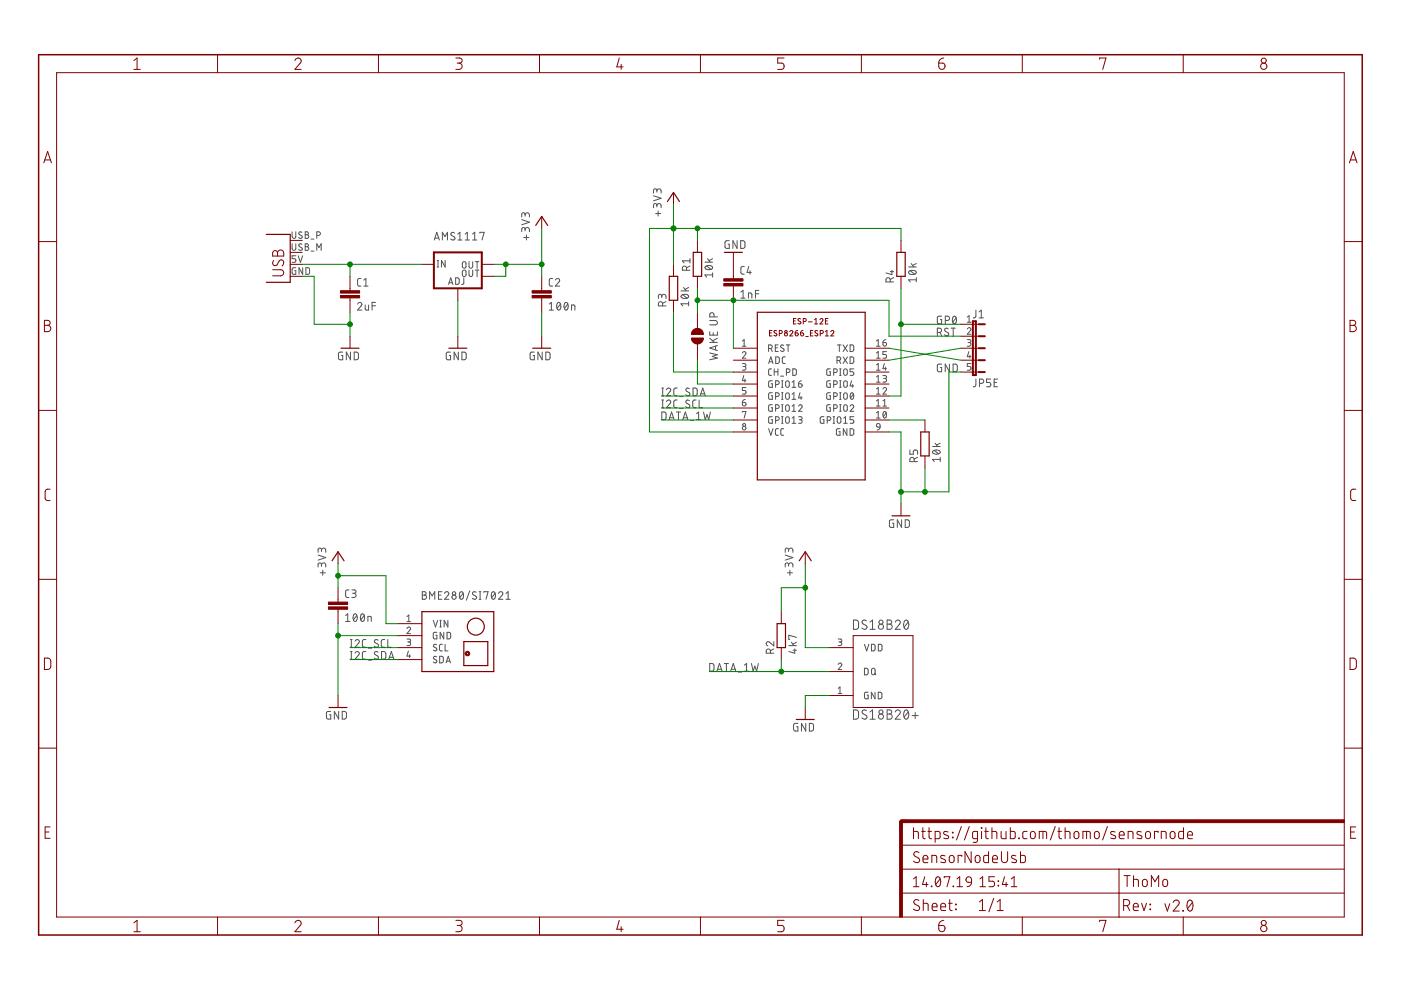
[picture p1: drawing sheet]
<svg xmlns="http://www.w3.org/2000/svg" width="297mm" height="210mm" viewBox="0 0 297 210" stroke-linecap="round" stroke-linejoin="round" font-family="sans-serif">
<g fill="none" stroke="#505050" stroke-width=".21">
<path d="M61.9 49.1v1.1a.39 .39 0 0 0 .4 .3 .39 .39 0 0 0 .4-.3v-1.1M61.9 51.7v1a.39 .39 0 0 0 .4 .4 .39 .39 0 0 0 .4-.4v-1M62.7 56.8h-.6l-.1 .2-.1 .8 .2 .3 .6 .1v-.8h-.2M62.7 54.2h-.8v.6h.5a.4 .4 0 0 1 .3 .4 .4 .4 0 0 1-.3 .4h-.5M63.2 54.2l.5 1.4 .5-1.4M64 49.3a.35 .35 0 0 0-.5-.1 .35 .35 0 0 0 0 .5l.4 .3a.32 .32 0 0 1 .1 .4 .32 .32 0 0 1-.4 .1l-.3-.1M64 51.8a.35 .35 0 0 0-.5-.1 .35 .35 0 0 0 0 .6l.4 .2a.32 .32 0 0 1 .1 .5 .32 .32 0 0 1-.4 .1l-.3-.2M64.2 56.8v1.4l-.8-1.4v1.4M64.7 49.1l.6 .2 .1 .2-.3 .3a.39 .39 0 0 1 .4 .4 .39 .39 0 0 1-.4 .3h-.4zM64.7 51.7l.6 .1 .1 .3-.3 .2a.39 .39 0 0 1 .4 .4 .39 .39 0 0 1-.4 .4h-.4zM64.7 49.8h.4M64.7 52.3h.4"/>
<path d="M64.9 56.8h.5l.2 .2v.9l-.2 .2-.5 .1zM65.9 50.7h.7M65.9 53.2h.7M67.2 49.9h.3a.39 .39 0 0 0 .4-.4 .39 .39 0 0 0-.4-.4h-.3v1.4M67.2 53.1v-1.4l.4 .8 .5-.8v1.4M76.5 59l-.4 .1-.3 .3v1.1l.3 .1 .4 .1M77.1 59.4l.5-.4v1.7M92.1 50.9l.5-1.6 .6 1.6M92.2 50.5h.8M92.7 56.6h.3M92.7 55.2h.3M92.9 55.2v1.4"/>
<path d="M93.8 50.9v-1.6l.5 .9 .6-.9v1.6M94.4 55.2v1.4l-.8-1.4v1.4M95.2 59.9h.7M96.4 49.4a.42 .42 0 0 0-.6-.1 .42 .42 0 0 0-.1 .6l.6 .3a.38 .38 0 0 1 .1 .5 .38 .38 0 0 1-.5 .2l-.4-.2M96.6 58.9h.5l.2 .2v.9l-.2 .3h-.5zM97.1 49.6l.4-.3v1.6M97.1 50.9h.9M98.1 57.4h.6l.1 .9a.39 .39 0 0 1-.4 .4 .39 .39 0 0 1-.4-.4zM98.1 55.6h.6l.1 .9a.39 .39 0 0 1-.4 .4 .39 .39 0 0 1-.4-.4zM98.3 58.9v1.2l-.4 .2M98.6 50.9h.9M98.6 49.6l.5-.3v1.6"/>
<path d="M99.4 57.3v1a.39 .39 0 0 0 .4 .4 .39 .39 0 0 0 .4-.4v-1M99.4 55.5v1a.39 .39 0 0 0 .4 .4 .39 .39 0 0 0 .4-.4v-1M100.2 50.9h.9M100.2 49.6l.4-.3v1.6M100.8 57.3h.7M100.8 55.5h.7M101.2 55.5v1.4M101.2 57.3v1.4M101.7 49.4v-.1h1l-.5 1.6M110.6 46.6l1.6 .5-1.6 .6M111.1 50.4h1M111.3 48.7a.46 .46 0 0 1 .5-.5 .46 .46 0 0 1 .4 .5v.4"/>
<path d="M111.3 49v-.4a.36 .36 0 0 0-.3-.4 .36 .36 0 0 0-.4 .4v.5M111.3 45.6a.46 .46 0 0 1 .5-.5 .46 .46 0 0 1 .4 .5v.4M111.3 45.8v-.3a.36 .36 0 0 0-.3-.4 .36 .36 0 0 0-.4 .4v.5M111.6 49.8v1.1M117.2 59l-.5 .1-.2 .3v1.1l.2 .1 .5 .1M117.8 59.4a.45 .45 0 0 1 .6-.3 .45 .45 0 0 1 .1 .7l-.7 .9h.9M138.6 41.5l1.6 .5-1.6 .6M139 45.3h1.1M139.3 43.6a.44 .44 0 0 1 .4-.4 .44 .44 0 0 1 .5 .4v.4M139.3 43.9v-.4a.36 .36 0 0 0-.4-.3 .36 .36 0 0 0-.3 .3v.5M139.3 40.5a.44 .44 0 0 1 .4-.5 .44 .44 0 0 1 .5 .5v.4M139.3 40.7v-.3a.36 .36 0 0 0-.4-.4 .36 .36 0 0 0-.3 .4v.5"/>
<path d="M139.5 44.7v1.1M145.6 57.3v-.4a.44 .44 0 0 0-.5-.5 .44 .44 0 0 0-.4 .5v.4h1.6M146.3 56.4l-.7 .4M146.3 55.3h-1.6l.3 .5M146.3 54.8v1M149.5 55.6h1.6M149.6 56.5a1 1 0 0 1 1.5 .2 .97 .97 0 0 1-1.6 0zM149.8 56.4l.9 .7M150 54.8l.6 .8M151.1 58.3h-1.6l.3 .5M151.1 57.8v1M151.1 54.8l-.8 .5"/>
<path d="M154.6 51h-.5l-.4 .3v1.2l.2 .1 .7 .1v-.9h-.3M156.3 51v1.7l-.9-1.7v1.7M157 51l.7 .1 .2 .2v1.1l-.2 .2-.7 .1zM157.8 56.5h-.5l-.2 .4v1l.2 .2h.5M158.7 56.5l-.3 1.3h.9M159 57.4v.7M188.7 59.8v-.5a.46 .46 0 0 0-.4-.4 .46 .46 0 0 0-.5 .4v.5h1.7M188.7 57.6h.8M189.1 57.3v.9l-1.3-.3M189.5 58.9l-.8 .3M192.6 56.6h1.7M192.7 57.5a1.02 1.02 0 0 1 1.6 .3 .97 .97 0 0 1-1.7 0z"/>
<path d="M193 57.4l.9 .7M193.2 55.9l.5 .7M194.3 59.3h-1.7l.4 .5M194.3 58.9v.9M194.3 55.9l-.8 .4M72.7 74.7h-.7l-.2 .2v1l.2 .4h.7v-.9h-.3M74.3 74.7v1.6l-.9-1.6v1.6M75.1 74.7h.6l.3 .2v1.1l-.3 .2-.6 .1zM75.8 64.5a.44 .44 0 0 1 .6-.4 .44 .44 0 0 1 .2 .7l-.8 .9h.9M77.1 60.7h.9M77.4 64.7v.9l.3 .1h.4v-1M78.9 64.8h.7"/>
<path d="M79.6 64.1h-.7v1.6M95.1 60.3l.5-1.4 .4 1.4M95.5 74.7h-.7l-.2 .2v1l.2 .4h.7v-.9h-.3M97.2 74.7v1.6l-.9-1.6v1.6M97.9 74.7h.7l.2 .2v.9l-.2 .4-.7 .1zM113.3 74.7h-.7l-.2 .2v1l.2 .4h.7v-.9h-.3M115 74.7v1.6l-1-1.6v1.6M115.7 74.7h.7l.2 .2v.9l-.2 .4-.7 .1zM116.5 65.7h.8M116.5 64.5l.4-.4v1.6M118.2 64.2l.3-.1a.97 .97 0 0 1 0 1.6 1.02 1.02 0 0 1-.3-1.5zM118.8 64.5l-.7 .9"/>
<path d="M119.8 64.2l.2-.1a.97 .97 0 0 1 0 1.6 1.02 1.02 0 0 1-.2-1.5zM120.4 64.5l-.7 .9M121.2 65.7v-1l.7 .1v.9M140.3 62.8a.44 .44 0 0 1 .5-.4 .44 .44 0 0 1 .4 .4v.5M140.3 63.1v-.3a.36 .36 0 0 0-.3-.4 .36 .36 0 0 0-.4 .4v.5M140.5 64.9v-.5a.44 .44 0 0 0-.5-.5 .44 .44 0 0 0-.4 .5v.5h1.6M141.2 63.9l-.7 .4M144.4 61.7h1.6M144.5 62.6a1 1 0 0 1 1.5 .2 .97 .97 0 0 1-1.6 0zM144.8 62.5l.8 .7M144.9 61l.6 .7M146 64.4h-1.6l.4 .5"/>
<path d="M146 63.9v1M146 61l-.8 .4M150.5 68h1.2a.46 .46 0 0 1 .4 .4 .46 .46 0 0 1-.4 .5h-1.2M150.5 74.8l1.6 .4-1.1 .4 1.1 .3-1.6 .4M150.5 72.6h1.6M150.5 71.7l1 .9M150.5 70.3v.8h1.6v-.8M151.2 70.5v.6M151.4 67.2v-.5a.46 .46 0 0 0-.5-.4 .46 .46 0 0 0-.4 .4v.5h1.6M151.7 73.4v.8M152.1 73.3l-1.6 .5 1.6 .5M152.1 71.7l-1 .5"/>
<path d="M157.1 61.9l.4-.3v1.6M157.1 63.2h.9M157.4 74.8a.38 .38 0 0 1 .5-.2 .38 .38 0 0 1 .2 .6l-.7 .7h.8M157.4 77.1h.6l.2 .2-.2 .4h-.5M157.4 73.4h.8M157.4 72.3l.4-.3v1.4M157.7 79.6l-.3 1.1h.8M157.8 77.7a.39 .39 0 0 1 .4 .4 .39 .39 0 0 1-.4 .4h-.4M158.7 63.2v-1.1l.7 .2v.9M160.2 62.3h.7M160.9 61.6h-.7v1.6M163 73.9h.3a.38 .38 0 0 0 .4-.4 .38 .38 0 0 0-.4-.4h-.3v1.4"/>
<path d="M163 77.1l.4-1.4 .5 1.4M163.1 76.7h.7M163.4 73.9l.3 .6M163.6 78.2h-.4l-.2 .3v.9l.2 .2h.4M164.1 78.8h.8M164.1 78.2v1.4M164.4 73.7h.4M164.5 75.7h.5l.2 .2v.9l-.2 .2-.5 .1zM164.9 78.2v1.4M165 73.1h-.6v1.4h.6M165.5 79.8h.6M166.2 73.2a.35 .35 0 0 0-.6 0 .35 .35 0 0 0 .1 .5l.4 .2a.35 .35 0 0 1 0 .6 .35 .35 0 0 1-.5-.1l-.1-.1"/>
<path d="M166.5 75.7h-.4l-.2 .3v.9l.6 .2M166.7 73.1h.8M166.7 79h.4a.38 .38 0 0 0 .4-.4 .38 .38 0 0 0-.4-.4h-.4v1.4M167.1 73.1v1.4M168.1 78.2h.5l.2 .2v1l-.2 .2h-.5zM176 78.2h-.5l-.2 .2v.9l.2 .3h.5v-.8h-.2M176.8 79h.3a.38 .38 0 0 0 .4-.4 .38 .38 0 0 0-.4-.4h-.3v1.4M177.5 76.4h.4a.38 .38 0 0 0 .3-.3 .38 .38 0 0 0-.3-.4h-.4v1.4M177.5 73.1h.8M177.9 76.4l.3 .7M177.9 73.1v1.4M178 79.6h.3"/>
<path d="M178 78.2h.3M178.2 78.2v1.4M178.8 75.7l.9 1.4M178.8 73.1l.9 1.4M179 78.3h.5l.1 .9a.38 .38 0 0 1-.3 .4 .38 .38 0 0 1-.4-.4zM179.7 75.7l-.9 1.4M179.7 73.1l-.9 1.4M180.2 75.7h.6l.2 .2v.9l-.2 .2-.6 .1zM180.2 73.1l.6 .1 .2 .2v.9l-.2 .2h-.6zM181 78.2h-.8v.6h.5a.39 .39 0 0 1 .3 .4 .39 .39 0 0 1-.3 .4h-.5M185.8 72.3l.4-.3v1.4M185.8 74.8l.4-.3v1.4"/>
<path d="M185.8 77.4l.4-.3v1.4M185.8 79.9l.4-.3v1.4M185.8 78.5h.8M185.8 75.9h.8M185.8 73.4h.8M187.2 79.6l.6 .1 .2 .2-.2 .3h-.5M187.2 72.6h.5a.39 .39 0 0 1 .3 .5 .39 .39 0 0 1-.4 .3 .39 .39 0 0 1-.4-.4zM187.5 77.1l-.3 1.1h.8M187.7 77.9v.6M187.8 72l-.3 .1-.3 .5M188 74.5h-.8v.7h.5a.4 .4 0 0 1 .3 .4 .4 .4 0 0 1-.3 .3h-.5M198.7 70.5h.5a.46 .46 0 0 0 .4-.5 .46 .46 0 0 0-.4-.4h-.5v1.6"/>
<path d="M199.3 70.5l.3 .7M199.6 77.2h-.6l-.2 .2-.1 1.1 .3 .3h.6v-.9h-.2M199.6 67h-.5l-.3 .3-.1 1 .3 .3 .6 .1v-.9h-.2M200.4 67.9h.5a.46 .46 0 0 0 .4-.4 .46 .46 0 0 0-.4-.5h-.5v1.7M201 69.7l-.4-.1-.3 .3 .1 .3 .6 .3a.38 .38 0 0 1 .1 .5 .38 .38 0 0 1-.5 .2l-.4-.2M201.3 77.2v1.6l-.9-1.6v1.6M201.6 69.6h.9M202.1 77.2h.6l.2 .3v1l-.2 .3h-.6zM202.1 69.6v1.6M202.1 67.1l.3-.1a.95 .95 0 0 1 0 1.7 1.04 1.04 0 0 1-.3-1.6zM202.7 67.4l-.7 .9M205.1 69.8a.38 .38 0 0 1 .5-.3 .38 .38 0 0 1 .1 .6l-.6 .8h.8"/>
<path d="M205.1 72h.6l.1 .2-.1 .4h-.5M205.1 67.2l.4-.3v1.4M205.1 68.3h.8M205.4 74.5l-.3 1.1h.8M205.5 72.6a.39 .39 0 0 1 .4 .4 .39 .39 0 0 1-.4 .4h-.4M205.6 75.3v.6M205.9 77.1h-.8v.6h.4a.4 .4 0 0 1 .4 .4 .4 .4 0 0 1-.4 .4h-.4M206.9 65.8v1.4l-.5 .2M207.6 67.4h.9M207.6 66.1l.4-.3v1.6M140.3 87.4h.6l.3 .2v1.1l-.3 .2-.6 .1zM140.3 86.4h.4"/>
<path d="M140.3 83.9h.4M140.3 84.8h.4M140.3 82.3h.4M140.5 82.3v1.6M140.5 84.8v1.6M141.3 85.2a.44 .44 0 0 1 .6-.4 .44 .44 0 0 1 .2 .7l-.8 .9h.9M141.3 82.6a.44 .44 0 0 1 .6-.3 .44 .44 0 0 1 .2 .7l-.8 .9h.9M141.9 89l.5-1.6 .5 1.6M142 88.6h.8M143.4 87.4h.9M143.6 84.8h-.5l-.2 .4 .1 1.1 .6 .1M143.6 82.3h-.5l-.2 .3 .1 1.2 .6 .1"/>
<path d="M143.8 87.4v1.6M144.1 86.6h.7M144.1 84.1h.7M144.8 89l.5-1.6 .6 1.6M144.9 88.6h.8M146.2 84.9h-.2a.38 .38 0 0 0-.5 .1 .38 .38 0 0 0 .1 .5l.5 .3a.44 .44 0 0 1-.1 .7 .44 .44 0 0 1-.6-.3M146.2 82.4l-.2-.1a.38 .38 0 0 0-.5 .1 .38 .38 0 0 0 .1 .6l.5 .2a.44 .44 0 0 1-.1 .7 .44 .44 0 0 1-.6-.2M146.3 89.2h.8M146.9 82.3h.7l.2 .2v1.1l-.2 .3h-.7zM147.6 84.8h-.5l-.2 .4v1l.2 .2h.5M147.7 89h.9M147.7 87.7l.4-.3v1.6"/>
<path d="M148.2 84.8v1.6h.7M148.5 83.9l.5-1.6 .5 1.6M148.6 83.5h.8M149.2 87.4l.3 1.6 .4-1.1 .4 1.1 .3-1.6M157.4 85.3h.5a.39 .39 0 0 1 .3 .5 .39 .39 0 0 1-.4 .3 .39 .39 0 0 1-.4-.4zM157.4 87.4v-.2h.8l-.4 1.4M157.9 80.4v.6M158 84.7l-.4 .1-.2 .5M158.2 82.2h-.8v.6h.5a.4 .4 0 0 1 .3 .4 .4 .4 0 0 1-.3 .4h-.5M163 90.9l.4 1.4 .5-1.4M163.7 80.7h-.4l-.3 .2v.9l.2 .3h.5v-.7h-.2M163.7 83.3h-.4l-.3 .2v.9l.2 .2 .5 .1v-.8h-.2"/>
<path d="M163.7 85.8h-.4l-.3 .2v.9l.2 .3h.5v-.8h-.2M163.7 88.3l-.5 .1-.2 .1v1l.2 .2h.5v-.7h-.2M164.4 81.5h.4a.39 .39 0 0 0 .4-.4 .39 .39 0 0 0-.4-.4h-.4v1.4M164.4 84.1h.4a.39 .39 0 0 0 .4-.4 .39 .39 0 0 0-.4-.4h-.4v1.4M164.4 86.6h.4a.39 .39 0 0 0 .4-.4 .39 .39 0 0 0-.4-.4h-.4v1.4M164.4 89.1h.4a.39 .39 0 0 0 .4-.4 .39 .39 0 0 0-.4-.4h-.4v1.4M165 90.9h-.4l-.2 .3v.9l.2 .2h.4M165.7 89.7h.3M165.7 88.3h.3M165.7 87.2h.3M165.7 85.8h.3M165.7 84.7h.3"/>
<path d="M165.7 83.3h.3M165.7 82.1h.3M165.7 80.7h.3M165.9 80.7v1.4M165.9 83.3v1.4M165.9 85.8v1.4M165.9 88.3v1.4M166.2 90.9h-.5l-.2 .3 .1 .9 .1 .2h.5M166.7 80.9l.3-.2 .2 .2 .1 .8a.39 .39 0 0 1-.3 .4 .39 .39 0 0 1-.4-.4zM166.7 83.4l.3-.1 .2 .1 .1 .9a.39 .39 0 0 1-.3 .4 .39 .39 0 0 1-.4-.4zM166.7 85.9l.3-.1 .2 .1 .1 .9a.39 .39 0 0 1-.3 .4 .39 .39 0 0 1-.4-.4zM166.7 88.5l.3-.2 .2 .2 .1 .9a.39 .39 0 0 1-.3 .3 .39 .39 0 0 1-.4-.3z"/>
<path d="M167.9 89.7h.8M167.9 87.2h.8M167.9 84.7h.8M167.9 82.1h.8M167.9 81l.4-.3v1.4M167.9 83.6l.4-.3v1.4M167.9 86.1l.4-.3v1.4M167.9 88.7l.4-.4v1.4M169.3 81.4h.5a.39 .39 0 0 1 .3 .4 .39 .39 0 0 1-.4 .3 .39 .39 0 0 1-.4-.4zM169.3 86.1a.38 .38 0 0 1 .6-.3 .38 .38 0 0 1 .1 .6l-.7 .8h.8M169.3 88.3l.6 .1 .2 .2-.2 .3-.4 .1M169.6 83.3l-.3 1.1h.8"/>
<path d="M169.7 89a.38 .38 0 0 1 .4 .4 .38 .38 0 0 1-.4 .3h-.4M169.8 84.1v.6M169.9 80.7l-.5 .3-.1 .4M174.7 88.3l-.6 .1-.2 .1v1l.2 .2h.6v-.7h-.2M175.4 89.1h.4a.39 .39 0 0 0 .4-.4 .39 .39 0 0 0-.4-.4h-.4v1.4M176 85.8h-.4l-.3 .2v.9l.2 .3h.5v-.8h-.2M176 83.3h-.4l-.3 .2v.9l.2 .2 .5 .1v-.8h-.2M176 80.7h-.4l-.3 .2v.9l.2 .3h.5v-.7h-.2M176.6 89.7h.4M176.6 88.3h.4M176.8 86.6h.3a.39 .39 0 0 0 .4-.4 .39 .39 0 0 0-.4-.4h-.3v1.4M176.8 84.1h.3a.39 .39 0 0 0 .4-.4 .39 .39 0 0 0-.4-.4h-.3v1.4"/>
<path d="M176.8 81.5h.3a.39 .39 0 0 0 .4-.4 .39 .39 0 0 0-.4-.4h-.3v1.4M176.8 88.3v1.4M177.6 88.5l.3-.2 .3 .2 .1 .9a.39 .39 0 0 1-.4 .3 .39 .39 0 0 1-.4-.3zM178 87.2h.3M178 85.8h.3M178 84.7h.3M178 83.3h.3M178 82.1h.3M178 80.7h.3M178.1 90.9h-.6l-.1 .2-.1 .9 .2 .3h.6v-.8h-.2M178.2 80.7v1.4M178.2 83.3v1.4"/>
<path d="M178.2 85.8v1.4M178.9 89.7h.7M178.9 88.7l.4-.4v1.4M179 85.9l.3-.1 .2 .1 .1 .9a.38 .38 0 0 1-.3 .4 .38 .38 0 0 1-.4-.4zM179 83.4l.3-.1 .2 .1 .1 .9a.38 .38 0 0 1-.3 .4 .38 .38 0 0 1-.4-.4zM179 80.9l.3-.2 .2 .2 .1 .8a.38 .38 0 0 1-.3 .4 .38 .38 0 0 1-.4-.4zM179.6 90.9v1.4l-.8-1.4v1.4M180.2 90.9h.6l.2 .2v1l-.2 .2h-.6zM180.2 86.1a.39 .39 0 0 1 .6-.3 .39 .39 0 0 1 .1 .6l-.7 .8h.8M180.4 83.4l.2-.1a.83 .83 0 0 1 0 1.4 .85 .85 0 0 1-.2-1.3zM180.6 80.7l-.4 1.1h.8M180.8 81.5v.6"/>
<path d="M180.9 83.6l-.6 .8M181 88.3h-.8v.7h.5a.39 .39 0 0 1 .3 .4 .39 .39 0 0 1-.3 .3h-.5M185.8 87.5l.4-.3v1.4M185.8 82.5l.4-.3v1.4M185.8 85l.4-.3v1.4M185.8 88.6h.8M185.8 86.1h.8M185.8 83.6h.8M185.8 81h.8M185.9 89.9h.6l.1 .7-.7-.1zM186.6 90.6l-.1 .3-.5 .3M187.2 82.5a.38 .38 0 0 1 .5-.3 .38 .38 0 0 1 .2 .6l-.7 .8h.8"/>
<path d="M187.2 86.1h.8M187.2 85l.4-.3v1.4M187.4 87.3l.2-.1a.83 .83 0 0 1 0 1.4 .88 .88 0 0 1-.2-1.3zM187.6 80.2a.39 .39 0 0 1 .4 .4 .39 .39 0 0 1-.4 .4h-.4M187.9 87.5l-.6 .8M192.9 95.4v.9h.7v-.5a.46 .46 0 0 1 .5-.4 .46 .46 0 0 1 .4 .4v.5M193.8 97.9v-.5a.46 .46 0 0 0-.4-.4 .46 .46 0 0 0-.5 .4v.5h1.6M194.5 97l-.7 .3M197.7 94.7h1.6M197.8 95.6a1.02 1.02 0 0 1 1.5 .3 .97 .97 0 0 1-1.6 0zM198.1 95.5l.9 .7M198.3 94l.5 .7"/>
<path d="M199.3 97.4h-1.6l.4 .5M199.3 97v.9M199.3 94l-.7 .4M206.9 80.4v1.4l-.2 .2h-.3M207.7 81.3h.4a.46 .46 0 0 0 .5-.5 .46 .46 0 0 0-.5-.4h-.4v1.6M210.1 80.4h-.9v.7h.5a.46 .46 0 0 1 .4 .4 .46 .46 0 0 1-.4 .5h-.5M210.8 81.1h.5M211.5 80.4h-.7v1.6h.7M67.4 117.7l1.7 .5-1.7 .6M68.2 119.8a.46 .46 0 0 1 .4-.5 .46 .46 0 0 1 .5 .5v.4M68.2 116.6a.46 .46 0 0 1 .4-.4 .46 .46 0 0 1 .5 .4v.5M68.2 116.9v-.3a.36 .36 0 0 0-.4-.4 .36 .36 0 0 0-.4 .4v.5"/>
<path d="M166.5 117.7l1.6 .5-1.6 .6M167.2 119.8a.46 .46 0 0 1 .5-.5 .46 .46 0 0 1 .4 .5v.4M167.2 116.6a.46 .46 0 0 1 .5-.4 .46 .46 0 0 1 .4 .4v.5M167.2 116.9v-.3a.36 .36 0 0 0-.4-.4 .36 .36 0 0 0-.3 .4v.5M189.5 110.2h-.7l-.2 .2v1.2l.2 .2h.7v-.9h-.3M191.2 110.2v1.6l-1-1.6v1.6M191.9 110.2h.6l.3 .3v1l-.3 .3h-.6zM67.9 121.5h1.1M68.2 120.1v-.4a.36 .36 0 0 0-.4-.4 .36 .36 0 0 0-.4 .4v.5M68.4 120.9v1.1M73.3 130.5l.4-.4v1.7M73.3 131.8h.9"/>
<path d="M74 125.1h-.5l-.2 .3v1.1l.2 .2h.5M74.3 135.6h.4M74.3 137.2h.4M74.3 139.8h.4M74.3 138.1h.4M74.5 135.6v1.6M74.5 138.1v1.7M74.6 125.1h.5a.36 .36 0 0 1 .4 .3 .36 .36 0 0 1-.4 .4h-.3M75 125.8a.44 .44 0 0 1 .5 .4 .44 .44 0 0 1-.5 .5h-.4M75.1 130.3l.2-.2a.95 .95 0 0 1 0 1.7 1.02 1.02 0 0 1-.2-1.5zM75.3 136a.45 .45 0 0 1 .6-.4 .45 .45 0 0 1 .2 .7l-.8 .9h.9M75.3 138.5a.45 .45 0 0 1 .6-.3 .45 .45 0 0 1 .2 .7l-.8 .9h.9"/>
<path d="M75.6 130.5l-.7 .9M76.6 130.3l.3-.2a.97 .97 0 0 1 0 1.7 1 1 0 0 1-.3-1.5zM77.2 130.5l-.7 .9M77.6 135.6h-.5l-.3 .4 .1 1 .2 .2h.5M77.6 138.1l-.5 .1-.3 .3 .1 1.1 .2 .1 .5 .1M78 131.8v-1.1l.7 .1v1M78.1 137.4h.7M78.1 140h.7M80.2 135.7l-.5-.1-.3 .4 .1 .2 .6 .3a.4 .4 0 0 1 0 .7 .4 .4 0 0 1-.6-.1l-.2-.1M80.2 138.3l-.5-.2-.3 .4 .1 .2 .6 .4a.4 .4 0 0 1 0 .6 .4 .4 0 0 1-.6 0l-.2-.2M80.9 138.1l.6 .1 .3 .2v.9l-.3 .4-.6 .1zM81.6 135.6h-.5l-.3 .4 .1 1 .2 .2h.5"/>
<path d="M82.2 135.6v1.6h.7M82.4 139.8l.6-1.7 .5 1.7M82.6 139.4h.8M86.3 133.3a.38 .38 0 0 1 .5-.3 .38 .38 0 0 1 .1 .6l-.6 .7h.8M86.3 135.5h.6l.2 .2-.2 .4h-.5M86.3 130.7l.4-.3v1.4M86.3 131.8h.8M86.6 138l-.3 1.1h.8M86.7 136.1a.39 .39 0 0 1 .4 .4 .39 .39 0 0 1-.4 .4h-.4M86.8 138.8v.6M89.5 125.5h.5a.36 .36 0 0 1 .3 .3 .36 .36 0 0 1-.3 .4 .44 .44 0 0 1 .4 .4 .44 .44 0 0 1-.4 .5h-.5zM89.5 126.2h.5"/>
<path d="M91.1 127.1v-1.6l.5 .8 .6-.8v1.6M91.9 131.5l.4 1.4 .5-1.4M92.6 136.7l-.5-.1-.2 .3 .1 .2 .5 .3a.38 .38 0 0 1-.1 .6 .38 .38 0 0 1-.5-.2M92.6 139.3l-.5-.1-.2 .2 .1 .3 .5 .3a.38 .38 0 0 1-.1 .6 .38 .38 0 0 1-.5-.2M92.6 134.1h-.5l-.2 .2v.8l.2 .3 .5 .1v-.8h-.2M93 126.2h.5M93.2 139.1l.6 .1 .2 .2v.9l-.2 .2h-.6zM93.3 132.9h.3M93.3 131.5h.3M93.4 131.5v1.4M93.7 125.5h-.7v1.6h.7M93.8 136.6h-.4l-.2 .3v.9l.2 .2h.4"/>
<path d="M94.1 134.1v1.4l-.8-1.4v1.4M94.3 125.8a.44 .44 0 0 1 .6-.3 .44 .44 0 0 1 .1 .7l-.7 .9h.9M94.4 136.6v1.4h.6M94.8 134.1h.5l.2 .2v.9l-.2 .2-.5 .1zM95 131.5v1.4l-.8-1.4v1.4M97.6 125.6l.2-.1a.95 .95 0 0 1 0 1.6 1 1 0 0 1-.2-1.5zM98.2 125.8l-.7 .9M99.6 125.3l-.7 2M100.9 125.6a.41 .41 0 0 0-.5-.1 .41 .41 0 0 0-.1 .5l.6 .4a.38 .38 0 0 1 .1 .5 .38 .38 0 0 1-.5 .1l-.4-.1M101.6 127.1h.4M101.6 125.5h.4M101.8 125.5v1.6"/>
<path d="M102.6 125.6v-.1h.9l-.5 1.6M104.4 125.6l.2-.1a.95 .95 0 0 1 0 1.6 1 1 0 0 1-.2-1.5zM105 125.8l-.8 .9M105.7 125.8a.45 .45 0 0 1 .6-.3 .45 .45 0 0 1 .2 .7l-.8 .9h.9M107.3 127.1h.9M107.3 125.8l.4-.3v1.6M163.3 138.5v-.5a.44 .44 0 0 0-.4-.4 .44 .44 0 0 0-.4 .4v.5h1.6M164.1 136v.9l-.9-.7a.45 .45 0 0 0-.7 .1 .45 .45 0 0 0 .3 .6M164.1 137.6l-.8 .4M166.9 121.5h1.1M167.2 120.1v-.4a.36 .36 0 0 0-.4-.4 .36 .36 0 0 0-.3 .4v.5M167.2 136.9h1.7"/>
<path d="M167.5 120.9v1.1M167.8 136.2l.5 .7M168.1 137.9h.8M168.5 137.6v.9l-1.3-.4M168.9 136.2l-.8 .4M168.9 135.1l-1.7-.4v.9h.2M177.7 135.5h.6l.2 .2-.2 .4h-.4M178.1 136.1a.39 .39 0 0 1 .4 .4 .39 .39 0 0 1-.4 .4h-.4M181 131.5h.7l.3 .3v1.3l-.3 .3h-.7zM183.3 136.6l.4 1.4 .5-1.4M183.7 131.6a.49 .49 0 0 0-.7-.1 .49 .49 0 0 0 0 .8l.6 .3a.46 .46 0 0 1 .2 .6 .46 .46 0 0 1-.7 .2l-.4-.2M184.4 131.9l.6-.4v1.9"/>
<path d="M184.4 133.4h1.1M184.8 136.6h.5l.2 .2v1l-.2 .2h-.5zM186.2 136.6h.6l.2 .2v1l-.2 .2h-.6zM188.1 131.5h.5a.43 .43 0 0 1 .5 .4 .43 .43 0 0 1-.5 .4 .55 .55 0 0 1 .6 .6 .55 .55 0 0 1-.6 .5h-.5zM188.1 132.3h.5M189.8 131.9a.54 .54 0 0 1 .8-.4 .54 .54 0 0 1 .1 .8l-.9 1.1h1.1M191.8 131.6l.2-.1a.81 .81 0 0 1 .7 1.2l-.1 .2a.47 .47 0 0 1-.5 .5 .47 .47 0 0 1-.4-.5l-.1-.7zM192.6 131.9l-.9 1.1M70.1 150.8l-.7 .1-.2 .2v1l.2 .3 .7 .1v-.9h-.3M71.8 150.8v1.7l-.9-1.7v1.7M72.6 150.8l.6 .1 .2 .2v1.1l-.2 .2-.6 .1zM94.6 140.5l.4-1.4 .5 1.4"/>
<path d="M94.7 140.2h.7M150.5 140.7h.6l.2 .2 .1 1-.3 .4h-.6zM152 142.3l.5-1.6 .6 1.6M152.1 141.9h.9M153.6 140.7h.9M154 140.7v1.6M154.9 142.3l.6-1.6 .5 1.6M155.1 141.9h.8M156.5 142.5h.7M157.8 142.3h.9M157.8 141l.5-.3v1.6M159.3 140.7l.4 1.6 .3-1.1 .4 1.1 .4-1.6"/>
<path d="M169.2 153.4h-.7l-.2 .2v1l.2 .4h.7v-.9h-.3M170.8 153.4v1.6l-.9-1.6v1.6M171.6 153.4h.6l.3 .2v1.1l-.3 .3h-.6zM177.7 140.9a.38 .38 0 0 1 .5-.3 .38 .38 0 0 1 .2 .6l-.7 .8h.8M177.7 146l.4-.4v1.4M177.7 147h.8M181 150.5h.7l.3 .4v1.2l-.3 .3-.7 .1zM183.3 141.7h.5l.2 .2 .1 .8-.3 .3-.5 .1zM183.7 150.7a.49 .49 0 0 0-.7-.1 .49 .49 0 0 0 0 .7l.6 .4a.46 .46 0 0 1 .2 .6 .46 .46 0 0 1-.7 .1l-.4-.2M184.1 146.8h-.6l-.2 .2v.8l.2 .3 .6 .1v-.8h-.3M184.4 152.5h1.1M184.4 151l.6-.5v2"/>
<path d="M184.9 141.8h.5l.1 .9a.38 .38 0 0 1-.3 .4 .38 .38 0 0 1-.4-.4zM185.4 142.8l.3 .3M185.5 146.8v1.4l-.8-1.4v1.4M186.2 146.8h.5l.2 .2 .1 .8-.3 .3-.5 .1zM188.1 150.5h.5a.43 .43 0 0 1 .5 .5 .43 .43 0 0 1-.5 .4 .55 .55 0 0 1 .6 .5 .55 .55 0 0 1-.6 .6h-.5zM188.1 151.4h.5M189.8 151a.54 .54 0 0 1 .8-.5 .54 .54 0 0 1 .1 .9l-.9 1.1h1.1M191.8 150.6h.2a.81 .81 0 0 1 .7 1.1l-.1 .3a.47 .47 0 0 1-.5 .5 .47 .47 0 0 1-.4-.5l-.1-.7zM192.6 151l-.9 1M193.4 151.7h1.3M194 151.1v1.3"/>
<circle cx="157.8" cy="90.8" r=".39"/>
<circle cx="157.8" cy="90.1" r=".31"/>
<circle cx="96.3" cy="126.6" r=".45"/>
<circle cx="96.3" cy="125.8" r=".36"/>
<circle cx="186.8" cy="132.9" r=".54"/>
<circle cx="186.8" cy="131.9" r=".43"/>
<circle cx="186.8" cy="151.9" r=".54"/>
<circle cx="186.8" cy="151" r=".43"/>
</g>
<g fill="none" stroke="#800000" stroke-width=".21">
<path d="M12 15.4h273v179h-273zM28.4 12.8l.7-.5v2.4M28.4 14.7h1.3M46.1 11.6v3.8M62.5 12.8a.65 .65 0 0 1 .9-.5 .65 .65 0 0 1 .2 1.1l-1.1 1.3h1.4M80.2 11.6v3.8M96.6 12.3h.9a.54 .54 0 0 1 .5 .5 .54 .54 0 0 1-.5 .6h-.6M97.3 13.4a.67 .67 0 0 1 .7 .6 .67 .67 0 0 1-.7 .7h-.7M114.4 11.6v3.8M131.3 12.3l-.5 1.9h1.3M131.7 13.7v1M148.5 11.6v3.8"/>
<path d="M166.2 12.3h-1.3v1.1h.8a.68 .68 0 0 1 .6 .6 .68 .68 0 0 1-.6 .7h-.8M182.6 11.6v3.8M199 13.4h.8a.67 .67 0 0 1 .6 .7 .67 .67 0 0 1-.7 .6 .67 .67 0 0 1-.7-.6zM200.1 12.3l-.8 .3-.3 .8M216.7 11.6v3.8M233.2 12.6v-.3h1.3l-.7 2.4M250.9 11.6v3.8M9.3 34.5l.8-2.4 .8 2.4M9.5 33.9h1.2M286.1 34.5l.8-2.4 .8 2.4M286.3 33.9h1.2M8.2 51.2h3.8"/>
<path d="M57.8 57.2h1.7a.65 .65 0 0 1 .7 .6 .65 .65 0 0 1-.7 .7h-1.7M57.9 53.3l.5-.2 .3 .2 .1 .3a.66 .66 0 0 1 .7-.6 .66 .66 0 0 1 .7 .6v.7h-2.4zM58 55.2a.58 .58 0 0 0-.1 .9 .58 .58 0 0 0 .9 0l.4-.7a.59 .59 0 0 1 .9-.1 .59 .59 0 0 1-.1 .9l-.2 .2M58.8 53.6v.7M61.5 56h2.6M61.5 58.6h2.6M61.5 51h2.6M61.5 53.5h2.6M74.2 58.6v3M89.5 56h2.5M102.2 56h2.5M102.2 58.6h2.5"/>
<path d="M114.9 45.9v2.5M114.9 58.6v3M142.8 40.8v2.5M142.8 56v2.6M147.9 51v2.5M147.9 58.6v2.5M155.5 53.5v5.6M191 51v2.5M191 58.6v2.5M285 51.2h3.8M9.4 67.9h.7a.53 .53 0 0 1 .5 .6 .53 .53 0 0 1-.5 .5 .67 .67 0 0 1 .7 .6 .67 .67 0 0 1-.7 .7h-.7zM9.4 69h.7"/>
<path d="M74.2 63.2v3M74.2 71.3v2.5M97.1 61.1v2.6M97.1 71.3v2.5M114.9 63.2v3M114.9 71.3v2.5M142.8 63.7v2.5M147.9 66.2v3.4M147.9 72.9v3.5M155.5 78.9h5.1M155.5 76.4h5.1M155.5 73.8h5.1"/>
<path d="M155.5 60.6v3.1M163.2 70.6h.4M163.7 70.1h-.5v1.1h.5M164.7 70.2l-.4-.1-.2 .2 .5 .4a.32 .32 0 0 1-.1 .5 .32 .32 0 0 1-.4-.1M165.2 70.7l.6-.1v-.4l-.6-.1v1.1M167.4 70.3a.32 .32 0 0 1 .5-.2 .32 .32 0 0 1 .1 .5l-.6 .6h.7M168.2 68.1h.4M168.6 70.6h.4a.33 .33 0 0 1 .2 .4 .33 .33 0 0 1-.3 .2 .33 .33 0 0 1-.3-.3zM168.8 67.5h-.6v1.2h.6M169.1 70.1l-.3 .1-.2 .4M169.7 70.6h.4a.33 .33 0 0 1 .3 .4 .33 .33 0 0 1-.4 .2 .33 .33 0 0 1-.3-.3zM169.7 67.6l-.4-.1-.1 .3 .5 .4a.32 .32 0 0 1-.1 .5 .32 .32 0 0 1-.5-.2"/>
<path d="M170.3 70.1l-.4 .1-.2 .4M170.3 68.2l.6-.1v-.5l-.6-.1v1.2M170.8 71.4h.6M171.4 68.2h.8M171.8 70.6h.4M172.4 70.1h-.6v1.1h.6M172.7 68.7h.6M172.7 67.8l.3-.3v1.2M173.3 70.2l-.3-.1-.2 .2 .6 .5a.33 .33 0 0 1-.2 .4 .33 .33 0 0 1-.4-.1M173.8 67.8a.32 .32 0 0 1 .5-.3 .32 .32 0 0 1 .1 .6l-.6 .6h.7M173.9 70.7l.6-.1v-.4l-.6-.1v1.1M175 71.2h.6"/>
<path d="M175 70.3l.3-.2v1.1M175 68.1h.4M175.5 67.5h-.5v1.2h.5M176.1 70.3a.32 .32 0 0 1 .5-.2 .32 .32 0 0 1 .1 .5l-.6 .6h.7M183.4 78.9h5.1M183.4 76.4h5.1M183.4 73.8h5.1M203.7 78.9h3.8M203.7 76.4h3.8M203.7 73.8h3.8M203.7 71.3h3.8M203.7 68.7h3.8"/>
<path d="M286.2 67.9h.7a.53 .53 0 0 1 .6 .6 .53 .53 0 0 1-.6 .5 .67 .67 0 0 1 .7 .6 .67 .67 0 0 1-.7 .7h-.7zM286.2 69h.7M8.2 87h3.8M155.5 91.6h5.1M155.5 89h5.1M155.5 86.5h5.1M155.5 84h5.1M155.5 81.4h5.1M183.4 91.6h5.1M183.4 89h5.1M183.4 86.5h5.1M183.4 84h5.1"/>
<path d="M183.4 81.4h5.1M196.1 89v2.6M196.1 96.7v2.5M285 87h3.8M10.6 103.7l-.7 .1-.3 .5v1.5l.3 .3h.7M71.7 117v2.5M170.7 117v2.5M191 106.8v2.6M287.4 103.7l-.7 .1-.3 .5 .1 1.6 .2 .2h.7M8.2 122.8h3.8M9.4 139.5l.9 .1 .3 .2 .2 .4-.2 1.5a1.19 1.19 0 0 1-1.2 .2zM71.7 124.6v3.1"/>
<path d="M71.7 129.2v3M84.4 137.3h5.1M84.4 134.8h5.1M84.4 132.2h5.1M84.4 139.8h5.1M165.7 129.7v2.5M165.7 137.3v2.5M175.8 137.3h5.1M180.9 134.8h12.7v15.2h-12.7zM285 122.8h3.8M286.2 139.5l.9 .1 .3 .2 .2 .4-.2 1.5a1.18 1.18 0 0 1-1.2 .2zM8.2 158.6h3.8"/>
<path d="M71.7 147.5v2.5M170.7 150v2.5M175.8 147.5h5.1M175.8 142.4h5.1M285 158.6h3.8M9.6 176.4h.8M10.6 175.3h-1v2.4h1M191 179.2h94M193.7 176.3l.9 .1 .1 1.4M193.7 175.5v2.3M195.4 176.3h.8M195.7 175.5v2.1l.5 .2"/>
<path d="M196.7 176.3h.8M197 175.5v1.9l.1 .3 .4 .1M198.3 177.8h.8l.2-.2v-.9l-.2-.4h-.8v2.3M201 176.4l-.7-.1-.2 .4 1 .6v.4l-.3 .1-.7-.1M201.9 176.5l.2 .1zM201.9 177.5l.2 .1zM203.8 175.2l-1 2.9M205.5 175.2l-1 2.9M207.2 177.8h-.8l-.2-.2v-1.1l.2-.2h.8v1.9l-.2 .4h-.7M208 175.5l.2 .1zM208.1 176.3v1.5M208.8 176.3h.7"/>
<path d="M209 175.5v2.1l.5 .2M210.3 176.3l.9 .1 .1 1.4M210.3 175.5v2.3M212.3 176.3v1.3l.3 .2h.7v-1.5M214.2 175.5v2.3h.8l.2-.2v-1.1l-.2-.2h-.8M216 177.7l.1 .1zM217.8 176.3h-.7l-.2 .4 .1 1 .8 .1M218.6 176.5l.3-.2 .5 .2 .1 .8a.52 .52 0 0 1-.5 .5 .52 .52 0 0 1-.5-.5zM220.3 177.8v-1.5l1.5 .1 .1 1.4M221.1 176.3v1.5M223.7 175.2l-1 2.9M224.3 176.3h.8"/>
<path d="M224.5 175.5v1.9l.3 .4h.3M225.8 176.3l1 .1 .1 1.4M225.8 175.5v2.3M227.8 176.5l.5-.2a.92 .92 0 0 1 .2 1.5h-.4l-.4-.3zM229.6 177.8v-1.5l1.5 .1 .1 1.4M230.4 176.3v1.5M232.1 176.5l.4-.2 .4 .2 .2 .8a.52 .52 0 0 1-.6 .5 .52 .52 0 0 1-.5-.5zM234.8 175.2l-1 2.9M236.4 176.4l-.7-.1-.2 .3 .2 .3 .8 .4v.4l-.3 .1-.7-.1M237.3 177.1h1.1a.56 .56 0 0 0-.4-.8 .56 .56 0 0 0-.7 .5l.1 .9 1 .1M239.2 177.8v-1.5l.9 .1 .1 1.4M242 176.4l-.8-.1-.2 .3 .3 .3 .7 .4v.4a.82 .82 0 0 1-.9 0"/>
<path d="M243 176.5l.3-.2 .5 .2 .1 .8a.53 .53 0 0 1-.5 .5 .53 .53 0 0 1-.5-.5zM245.5 176.5v-.2h-.7v1.5M246.2 177.8v-1.5l.9 .1 .1 1.4M248.2 176.5l.5-.2a.92 .92 0 0 1 .2 1.5h-.4l-.4-.3zM250.9 175.5v2.3h-.8l-.2-.4v-.9l.2-.2h.8M251.8 177.1h1a.55 .55 0 0 0-.3-.8 .55 .55 0 0 0-.7 .5l.1 .9 .9 .1M286.4 176.4h.8M287.4 175.3h-1v2.4h1M28.4 195.7l.7-.6v2.4M28.4 197.5h1.3M46.1 194.4v3.8M62.5 195.7a.65 .65 0 0 1 1-.5 .65 .65 0 0 1 .1 1l-1.1 1.3h1.4"/>
<path d="M80.2 194.4v3.8M96.6 195.1h.9a.54 .54 0 0 1 .5 .6 .54 .54 0 0 1-.5 .5h-.6M97.3 196.2a.67 .67 0 0 1 .7 .7 .67 .67 0 0 1-.7 .6h-.7M114.4 194.4v3.8M131.3 195.1l-.5 1.9h1.3M131.7 196.5v1M148.5 194.4v3.8M166.2 195.1h-1.3v1.1h.8a.68 .68 0 0 1 .6 .7 .68 .68 0 0 1-.6 .6h-.8M182.6 194.4v3.8M191 189.4h94M191 184.3h94M193.7 186.4l.5-.5v2.1"/>
<path d="M193.7 188h1.1M194.8 190.9a.58 .58 0 0 0-.8-.1 .58 .58 0 0 0 0 .9l.7 .4a.58 .58 0 0 1 .1 .9 .58 .58 0 0 1-.9-.1l-.2-.2M194.8 180.8a.58 .58 0 0 0-.8-.1 .58 .58 0 0 0 0 .8l.7 .4a.58 .58 0 0 1 .1 .9 .58 .58 0 0 1-.9 0l-.2-.2M195.7 182.1h1a.55 .55 0 0 0-.3-.7 .55 .55 0 0 0-.7 .5l.1 .9 .9 .1M195.7 191.5l1 .1 .1 1.5M195.7 190.7v2.4M196.1 185.9l-.5 1.6h1.2M196.4 187.1v.9M197.5 187.9l.1 .1zM197.6 182.9v-1.5l.9 .1 .1 1.4M197.6 192.3h1.1a.54 .54 0 0 0-.4-.8 .54 .54 0 0 0-.7 .5l.2 1 .9 .1M198.5 186l.2-.1a.87 .87 0 0 1 .7 1.3 .59 .59 0 0 1-.5 .8 .59 .59 0 0 1-.6-.8l.1-.8z"/>
<path d="M199 196.2h.8a.67 .67 0 0 1 .6 .8 .67 .67 0 0 1-.7 .5 .67 .67 0 0 1-.7-.6zM199.3 186.4l-.9 1.1M199.5 192.3h1a.54 .54 0 0 0-.4-.8 .54 .54 0 0 0-.6 .5l.1 1 .9 .1M200.1 195.1l-.5 .2a.97 .97 0 0 0-.6 .9M200.2 186.1v-.2h1.2l-.6 2.1M200.4 181.5l-.8-.1-.2 .4 1 .6v.4l-.2 .1-.7-.1M201.1 191.5h.8M201.4 190.7v2.1l.5 .3M201.4 181.5l.5-.1a.92 .92 0 0 1 .1 1.4l-.3 .1-.3-.2-.1-.3zM202.1 187.9l.1 .1zM202.6 191.7l.1 .1zM202.6 192.7l.1 .2z"/>
<path d="M202.9 188h1.2M202.9 186.4l.6-.5v2.1M203.9 181.6v-.2h-.8v1.5M205 186.1l.3-.2 .5 .2 .2 1-1-.2-.2-.3zM205.9 180.6v2.3l-1.3-2.3v2.3M206 187.1l-.3 .6-.7 .3M206.9 181.5l.5-.1a.92 .92 0 0 1 .1 1.4l-.3 .1-.4-.3zM207.6 193.1h1.3M207.6 191.2l.7-.5v2.4M207.8 188h1.1M207.8 186.4l.5-.5v2.1M209.6 180.6v2.3h-.8l-.2-.2v-1.1l.2-.2h.8"/>
<path d="M210.4 182.1h1.1a.55 .55 0 0 0-.4-.7 .55 .55 0 0 0-.7 .5l.1 .9 1 .1M210.7 190.5l-1 2.8M210.9 185.9h-1.2v.9h.7a.59 .59 0 0 1 .5 .6 .59 .59 0 0 1-.5 .6h-.7M211.4 193.1h1.3M211.4 191.2l.6-.5v2.4M211.6 187.7l.1 .1zM211.6 186.8l.1 .1zM212.3 180.6v1.7a.66 .66 0 0 0 .7 .6 .66 .66 0 0 0 .6-.6v-1.7M213 185.9l-.5 1.6h1.2M213.3 187.1v.9M214.4 188h1.2M214.4 186.4l.6-.5v2.1"/>
<path d="M215.4 181.5l-.7-.1-.2 .2v.3l1 .5v.4l-.3 .1-.7-.1M216.4 180.6v2.3h.7l.3-.4v-.9l-.3-.2h-.7M216.7 194.4v3.8M233.2 195.4v-.3h1.3l-.7 2.4M237.3 184.3v10.2M238.2 192h.7a.65 .65 0 0 0 .6-.6 .65 .65 0 0 0-.6-.7h-.7v2.4M238.3 185.7h1.3M239 185.7v2.3M239 192l.5 1.1M240.3 192.3h1a.55 .55 0 0 0-.3-.8 .55 .55 0 0 0-.7 .5l.1 1 .9 .1M240.3 186.4l1 .1 .1 1.5M240.3 185.7v2.3"/>
<path d="M242 191.5l.5 1.6 .6-1.6M242.3 186.6l.5-.2a.92 .92 0 0 1 .2 1.5l-.4 .1-.4-.4zM243.8 192.7l.1 .2zM243.8 191.7l.1 .1zM244.1 188v-2.3l.8 1.2 .8-1.2v2.3M246.7 186.6l.4-.2a.92 .92 0 0 1 .2 1.5l-.3 .1-.5-.4zM247 191.6l.5 1.6 .5-1.6M248.7 191.3a.64 .64 0 0 1 .9-.4 .64 .64 0 0 1 .2 1l-1.1 1.3h1.3M250.8 193l.1 .2zM250.9 194.4v3.8M251.9 191a.53 .53 0 0 1 .6-.1 .53 .53 0 0 1 .4 .5 1.34 1.34 0 0 1-.6 1.8 1.4 1.4 0 0 1-.4-2.2zM252.8 191.3l-1 1.3"/>
<circle cx="267.9" cy="12.8" r=".54"/>
<circle cx="267.9" cy="14.1" r=".66"/>
<circle cx="166.6" cy="70.3" r=".26"/>
<circle cx="166.6" cy="70.9" r=".33"/>
<circle cx="267.9" cy="196.9" r=".67"/>
<circle cx="267.9" cy="195.7" r=".53"/>
</g>
<g fill="none" stroke="#800000" stroke-width=".25">
<path d="M56.5 49.7h5v10.2h-5M113.6 47.8l1.3-1.9 1.2 1.9M141.5 42.7l1.3-1.9 1.3 1.9M141.9 58.6h1.8v5.1h-1.8zM147 53.5h1.8v5.1h-1.8zM153.6 53.5h3.8M190.1 53.5h1.8v5.1h-1.8zM72.3 73.8h3.8M95.2 73.8h3.8M112.9 73.8h3.9M160.6 66.2h22.8v35.5h-22.8zM195.2 91.6h1.8v5.1h-1.8z"/>
<path d="M70.4 118.9l1.3-1.9 1.2 1.9M169.5 118.9l1.2-1.9 1.3 1.9M189.1 109.4h3.8M89.5 129.7h15.2v12.7h-15.2zM98.3 136h5.1v5.1h-5.1zM164.8 132.2h1.7v5.1h-1.7zM69.8 150h3.8M168.8 152.5h3.8"/>
<circle cx="100.9" cy="132.9" r="1.8"/>
</g>
<g fill="#800000" stroke="#800000" stroke-width=".21">
<path d="M72.2 62.7h4v.5h-4z"/>
<path d="M72.2 61.6h4v.5h-4z"/>
<path d="M112.8 62.7h4.1v.5h-4.1z"/>
<path d="M112.8 61.6h4.1v.5h-4.1z"/>
<path d="M69.6 128.7h4.1v.5h-4.1z"/>
<path d="M69.6 127.7h4.1v.5h-4.1z"/>
<path d="M190.7 174.1h.6v20.3h-.6z"/>
<path d="M191 173.8h94v.6h-94z"/>
<path d="M153.5 60.1h4v.5h-4z"/>
<path d="M153.5 59.1h4v.5h-4z"/>
</g>
<path d="M92 53.5h10.2v7.6h-10.2zM206.3 68.1h.6v11.4h-.6zM207.5 73.8h1.3M207.5 71.3h1.3M207.5 68.7h1.3M207.5 76.4h1.3M207.5 78.9h1.3" fill="none" stroke="#800000" stroke-width=".42"/>
<g fill="#800000" stroke="#800000" stroke-width=".21">
<path d="M147 69.9a1.27 1.27 0 0 1 1.4-.2 1.27 1.27 0 0 1 .7 1.2h-2.5l.1-.5z" fill-rule="evenodd"/>
<path d="M146.6 71.7h2.5a1.27 1.27 0 0 1-1.2 1.2 1.27 1.27 0 0 1-1.3-1.2z" fill-rule="evenodd"/>
<path d="M98.8 138.2a.49 .49 0 0 1 .7 .2 .49 .49 0 0 1-.3 .7 .49 .49 0 0 1-.6-.5h.3a.24 .24 0 0 1 .3-.2 .24 .24 0 0 1 .1 .4 .24 .24 0 0 1-.4-.1l-.3-.1z" fill-rule="evenodd"/>
</g>
<path d="M192.3 174.1h-1.3v1.3" fill="none" stroke="#800000" stroke-width=".61"/>
<path d="M8.2 11.6h280.6v186.6h-280.6z" fill="none" stroke="#800000" stroke-width=".32"/>
<g fill="none" stroke="#008000" stroke-width=".21">
<path d="M64.1 58.6h2.5v10.1h7.6M64.1 56h25.4M74.2 56v2.6M104.7 56h10.2M107.2 56v2.6h-2.5M114.9 48.4v10.2M142.8 43.3v12.7M147.9 48.4v2.6M191 51v-2.6h-53.3v43.2h17.8M74.2 66.2v5.1M97.1 63.7v7.6M114.9 66.2v5.1"/>
<path d="M142.8 66.2v12.7h12.7M147.9 61.1v5.1M147.9 76.4v5h7.6M147.9 63.7h40.6v7.6h15.2M155.5 63.7v10.1M188.5 73.8l15.2 2.6M191 68.7h12.7M191 61.1v22.9h-2.5M203.7 78.9h-2.5v25.4h-10.2M203.7 73.8l-15.2 2.6M140.3 89h15.2M140.3 84h15.2"/>
<path d="M140.3 86.5h15.2M188.5 91.6h2.5v15.2M188.5 89h7.6M196.1 99.2v5.1M71.7 119.5v5.1M170.7 119.5v17.8h5.1M71.7 134.8h12.7M71.7 132.2v15.3M71.7 122.1h10.1v10.1h2.6M74.2 137.3h10.2M74.2 139.8h10.2M165.7 139.8v2.6"/>
<path d="M170.7 124.6h-5v5.1M150.4 142.4h25.4M175.8 147.5h-5.1v2.5"/>
</g>
<g fill="#008000" stroke="#008000" stroke-width=".21">
<circle cx="74.2" cy="68.7" r=".51"/>
<circle cx="191" cy="104.3" r=".51"/>
<circle cx="196.1" cy="104.3" r=".51"/>
<circle cx="71.7" cy="134.8" r=".51"/>
<circle cx="170.7" cy="124.6" r=".51"/>
<circle cx="142.8" cy="48.4" r=".51"/>
<circle cx="147.9" cy="48.4" r=".51"/>
<circle cx="71.7" cy="122.1" r=".51"/>
<circle cx="107.2" cy="56" r=".51"/>
<circle cx="114.9" cy="56" r=".51"/>
<circle cx="147.9" cy="63.7" r=".51"/>
<circle cx="155.5" cy="63.7" r=".51"/>
<circle cx="165.7" cy="142.4" r=".51"/>
<circle cx="191" cy="68.7" r=".51"/>
<circle cx="74.2" cy="56" r=".51"/>
</g>
</svg>
